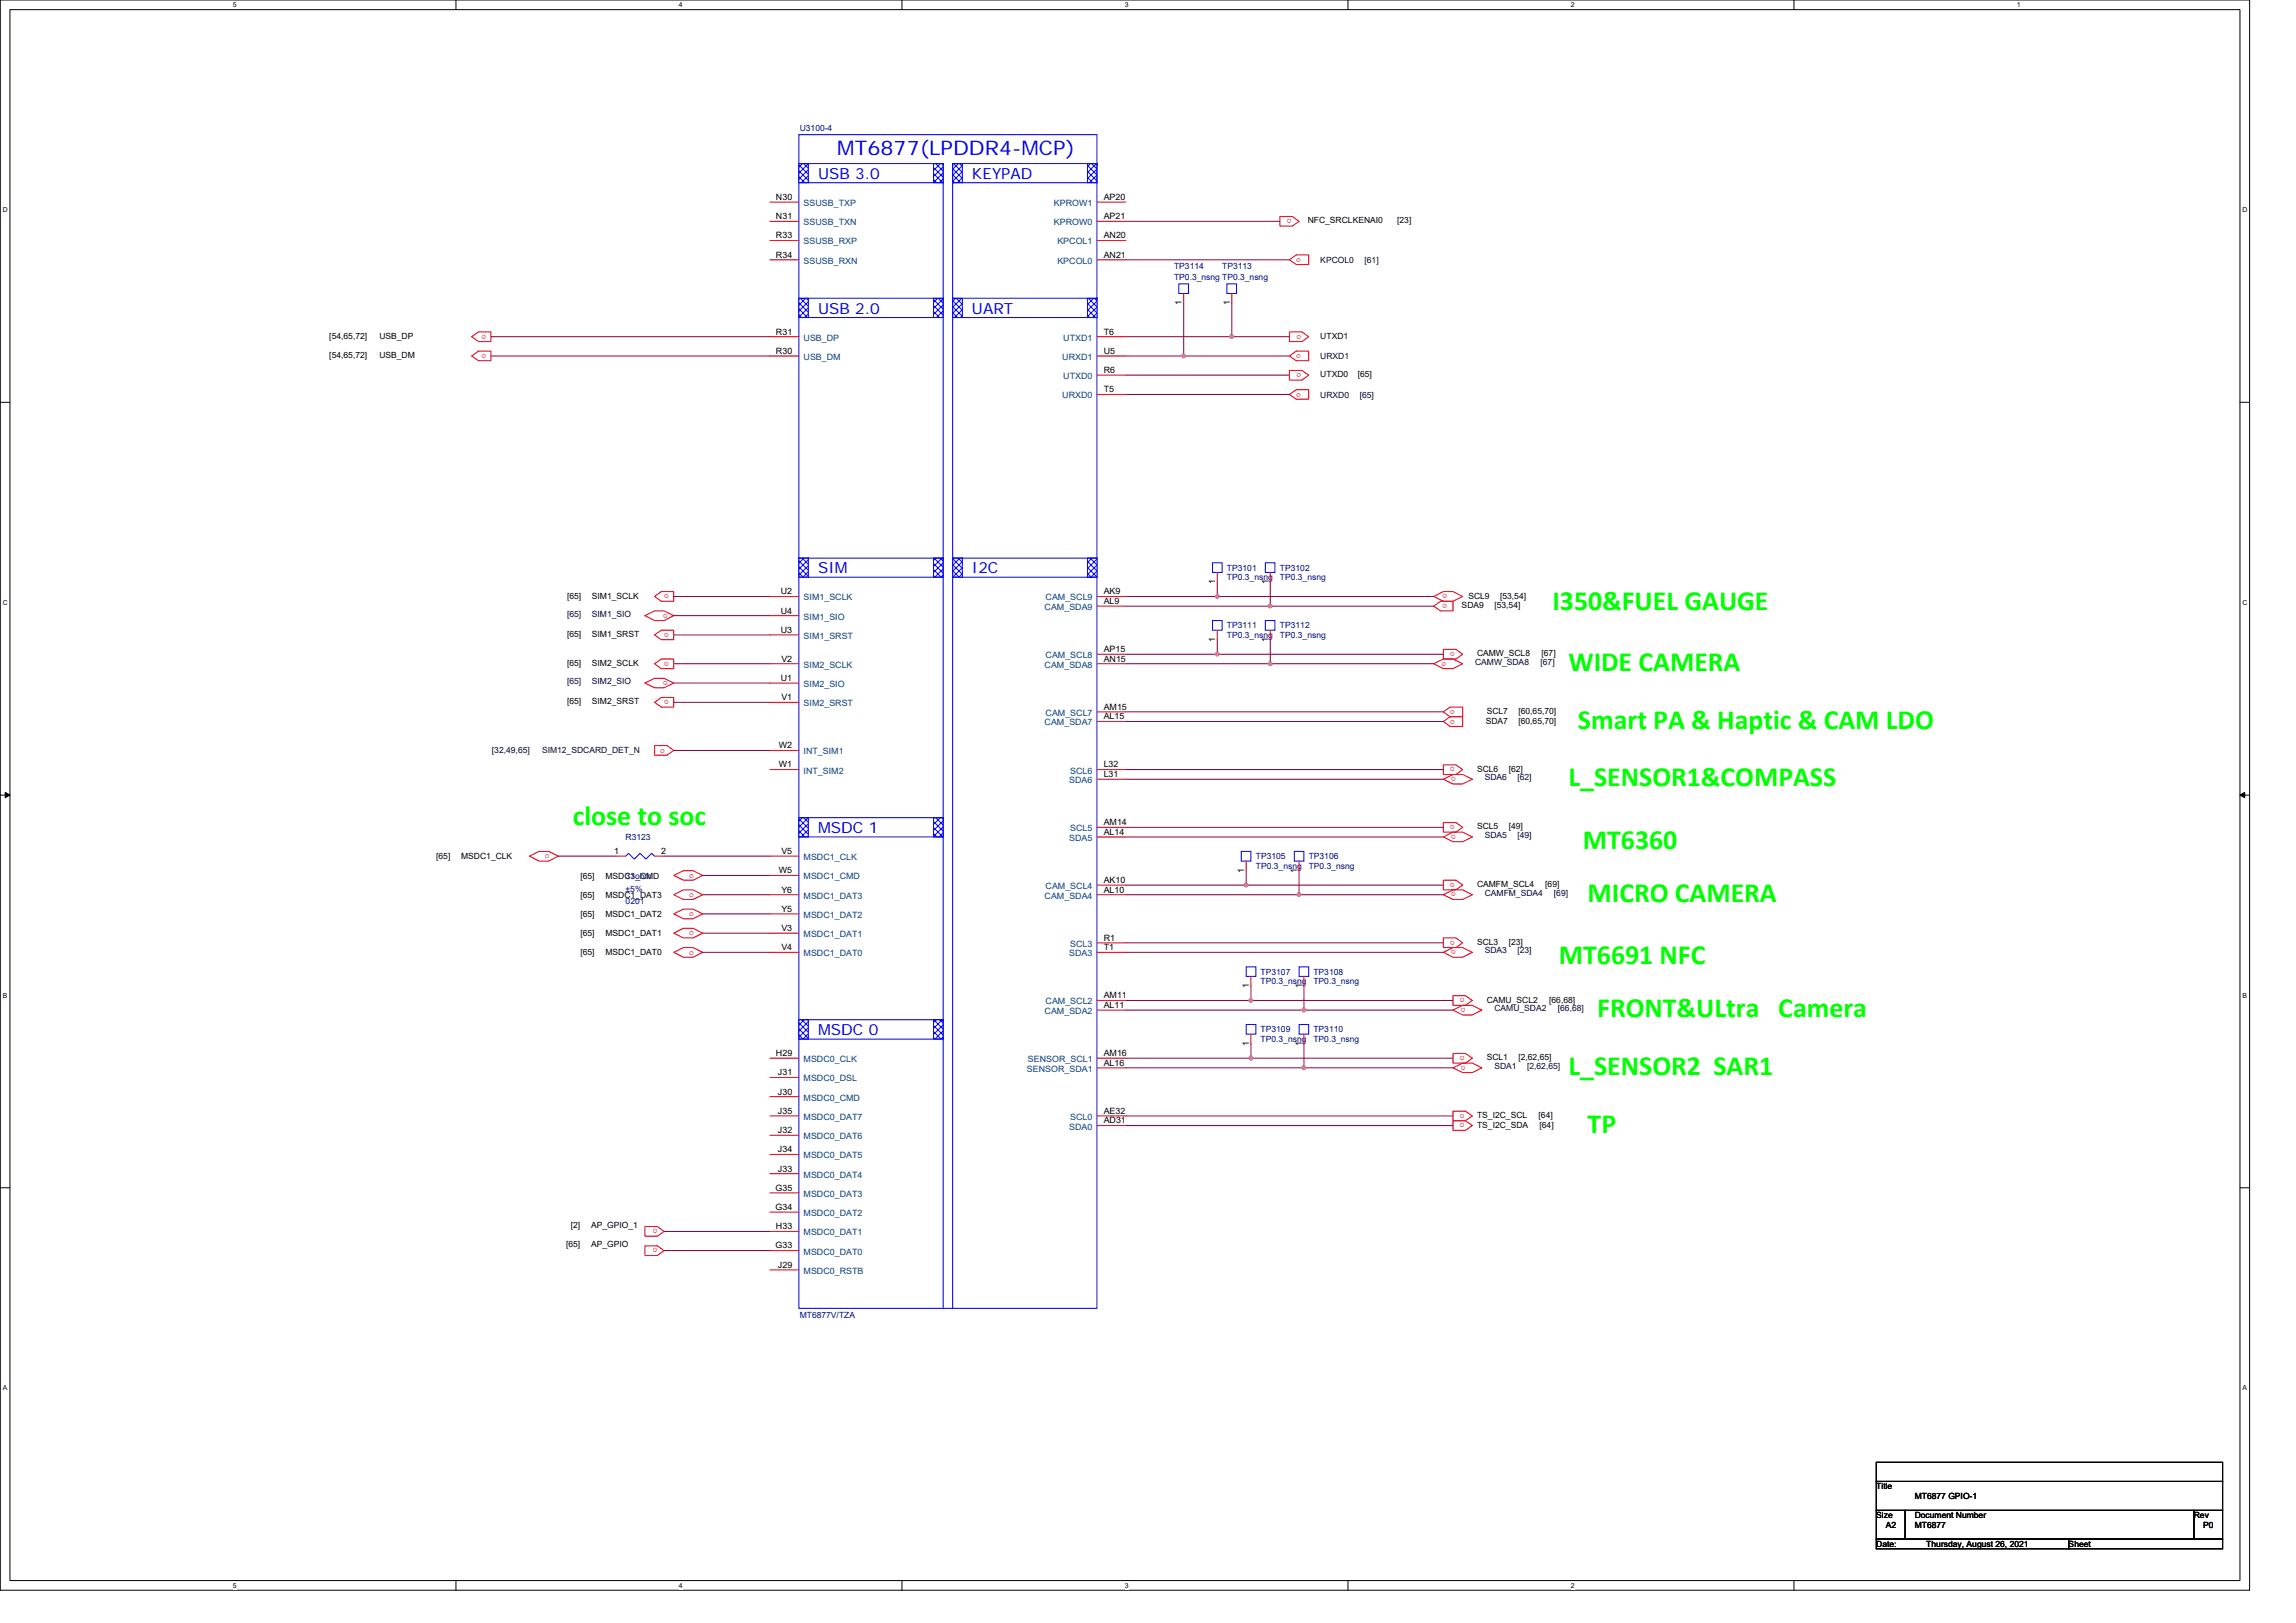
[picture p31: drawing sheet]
<svg xmlns="http://www.w3.org/2000/svg" width="297mm" height="210mm" viewBox="0 0 297 210" stroke-linecap="round" stroke-linejoin="round" font-family="sans-serif">
<defs><g id="words">
<g font-size="3.6" fill="#0f0">
<text x="200.9" y="79">I350&amp;FUEL GAUGE</text>
<text x="202.9" y="86.8">WIDE CAMERA</text>
<text x="204.1" y="94.3">Smart PA &amp; Haptic &amp; CAM LDO</text>
<text x="202.9" y="101.7">L_SENSOR1&amp;COMPASS</text>
<text x="74.1" y="106.7">close to soc</text>
<text x="204.8" y="109.9">MT6360</text>
<text x="205.4" y="116.7">MICRO CAMERA</text>
<text x="201.7" y="124.8">MT6691 NFC</text>
<text x="206.6" y="131.6">FRONT&amp;ULtra Camera</text>
<text x="202.9" y="139.1">L_SENSOR2 SAR1</text>
<text x="205.4" y="146.6">TP</text>
</g>
<text font-size="2.6" fill="#00f" x="108.3" y="20">MT6877(LPDDR4-MCP)</text>
<g font-size="2" fill="#00f">
<text x="105.8" y="23.2">USB 3.0</text>
<text x="125.7" y="23.2">KEYPAD</text>
<text x="105.8" y="40.6">USB 2.0</text>
<text x="125.7" y="40.6">UART</text>
<text x="105.8" y="74.2">SIM</text>
<text x="125.7" y="74.2">I2C</text>
<text x="105.8" y="107.8">MSDC 1</text>
<text x="105.8" y="133.9">MSDC 0</text>
</g>
<g font-size="1.1" fill="#000080">
<text x="103.5" y="17">U3100-4</text>
<text x="151.9" y="34.8">TP3114</text>
<text x="158.1" y="34.8">TP3113</text>
<text x="151.9" y="36.2">TP0.3_nsng TP0.3_nsng</text>
<text x="158.7" y="73.8">TP3101</text>
<text x="158.7" y="75.1">TP0.3_nsng</text>
<text x="165.6" y="73.8">TP3102</text>
<text x="165.6" y="75.1">TP0.3_nsng</text>
<text x="158.7" y="81.3">TP3111</text>
<text x="158.7" y="82.5">TP0.3_nsng</text>
<text x="165.6" y="81.3">TP3112</text>
<text x="165.6" y="82.5">TP0.3_nsng</text>
<text x="80.9" y="108.7">R3123</text>
<text x="80.9" y="113.8">33ohm</text>
<text x="162.5" y="111.2">TP3105</text>
<text x="162.5" y="112.4">TP0.3_nsng</text>
<text x="169.3" y="111.2">TP3106</text>
<text x="169.3" y="112.4">TP0.3_nsng</text>
<text x="80.9" y="115.4">±5%</text>
<text x="80.9" y="117">0201</text>
<text x="163.1" y="126.1">TP3107</text>
<text x="163.1" y="127.3">TP0.3_nsng</text>
<text x="169.9" y="126.1">TP3108</text>
<text x="169.9" y="127.3">TP0.3_nsng</text>
<text x="163.1" y="133.6">TP3109</text>
<text x="163.1" y="134.8">TP0.3_nsng</text>
<text x="169.9" y="133.6">TP3110</text>
<text x="169.9" y="134.8">TP0.3_nsng</text>
<text x="103.5" y="170.5">MT6877V/TZA</text>
</g>
<g font-size="1.1">
<text x="100.4" y="25.9">N30</text>
<text x="100.4" y="28.4">N31</text>
<text x="142.8" y="28.4">AP21</text>
<text x="142.8" y="25.9">AP20</text>
<text x="169.2" y="28.9">NFC_SRCLKENAI0</text>
<text x="180.8" y="28.9">[23]</text>
<text x="100.4" y="30.8">R33</text>
<text x="100.4" y="33.3">R34</text>
<text x="142.8" y="33.3">AN21</text>
<text x="142.8" y="30.8">AN20</text>
<text x="152.9" y="39.5" transform="rotate(-90 152.9 39.5)">1</text>
<text x="159.1" y="39.5" transform="rotate(-90 159.1 39.5)">1</text>
<text x="42.6" y="43.8">[54,65,72]</text>
<text x="42.6" y="46.3">[54,65,72]</text>
<text x="49.1" y="43.8">USB_DP</text>
<text x="49.1" y="46.3">USB_DM</text>
<text x="100.4" y="43.3">R31</text>
<text x="100.4" y="45.8">R30</text>
<text x="142.8" y="43.3">T6</text>
<text x="142.8" y="45.8">U5</text>
<text x="170.8" y="43.8">UTXD1</text>
<text x="142.8" y="48.3">R6</text>
<text x="142.8" y="50.8">T5</text>
<text x="170.8" y="48.8">UTXD0</text>
<text x="175.7" y="48.8">[65]</text>
<text x="73.4" y="77.4">[65]</text>
<text x="76.6" y="77.4">SIM1_SCLK</text>
<text x="101" y="76.9">U2</text>
<text x="142.8" y="76.9">AK9</text>
<text x="157.2" y="75.6" transform="rotate(-90 157.2 75.6)">1</text>
<text x="164.1" y="75.6" transform="rotate(-90 164.1 75.6)">1</text>
<text x="190" y="77.4">SCL9</text>
<text x="194.1" y="77.4">[53,54]</text>
<text x="73.4" y="82.4">[65]</text>
<text x="76.6" y="82.4">SIM1_SRST</text>
<text x="101" y="79.4">U4</text>
<text x="101" y="81.9">U3</text>
<text x="142.8" y="78.1">AL9</text>
<text x="157.2" y="83" transform="rotate(-90 157.2 83)">1</text>
<text x="164.1" y="83" transform="rotate(-90 164.1 83)">1</text>
<text x="189.1" y="78.7">SDA9</text>
<text x="193.3" y="78.7">[53,54]</text>
<text x="73.4" y="86.1">[65]</text>
<text x="76.6" y="86.1">SIM2_SCLK</text>
<text x="101" y="88.1">U1</text>
<text x="101.1" y="85.6">V2</text>
<text x="142.8" y="84.4">AP15</text>
<text x="142.8" y="85.6">AN15</text>
<text x="191.1" y="84.9">CAMW_SCL8</text>
<text x="199.4" y="84.9">[67]</text>
<text x="73.4" y="91.1">[65]</text>
<text x="76.6" y="91.1">SIM2_SRST</text>
<text x="101.1" y="90.6">V1</text>
<text x="142.8" y="91.8">AM15</text>
<text x="142.8" y="93.1">AL15</text>
<text x="192.2" y="93.6">SDA7</text>
<text x="192.3" y="92.4">SCL7</text>
<text x="196.4" y="92.4">[60,65,70]</text>
<text x="196.4" y="93.6">[60,65,70]</text>
<text x="100.8" y="96.8">W2</text>
<text x="100.8" y="99.3">W1</text>
<text x="142.8" y="100.5">L31</text>
<text x="142.8" y="99.3">L32</text>
<text x="191.1" y="99.8">SCL6</text>
<text x="195.2" y="99.8">[62]</text>
<text x="142.8" y="106.8">AM14</text>
<text x="191.1" y="107.3">SCL5</text>
<text x="195.2" y="107.3">[49]</text>
<text x="56.4" y="111.2">[65]</text>
<text x="59.7" y="111.2">MSDC1_CLK</text>
<text x="75.1" y="113.7">[65]</text>
<text x="78.3" y="113.7">MSDC1_CMD</text>
<text x="79.4" y="110.5">1</text>
<text x="85.6" y="110.5">2</text>
<text x="100.8" y="113">W5</text>
<text x="101.1" y="110.5">V5</text>
<text x="142.8" y="108">AL14</text>
<text x="160.9" y="112.9" transform="rotate(-90 160.9 112.9)">1</text>
<text x="167.8" y="112.9" transform="rotate(-90 167.8 112.9)">1</text>
<text x="75.1" y="118.6">[65]</text>
<text x="75.1" y="116.1">[65]</text>
<text x="78.3" y="118.6">MSDC1_DAT2</text>
<text x="78.3" y="116.1">MSDC1_DAT3</text>
<text x="101.1" y="115.5">Y6</text>
<text x="101.1" y="118">Y5</text>
<text x="142.8" y="114.2">AK10</text>
<text x="142.8" y="115.5">AL10</text>
<text x="191.1" y="114.8">CAMFM_SCL4</text>
<text x="199.9" y="114.8">[69]</text>
<text x="75.1" y="123.6">[65]</text>
<text x="75.1" y="121.1">[65]</text>
<text x="78.3" y="123.6">MSDC1_DAT0</text>
<text x="78.3" y="121.1">MSDC1_DAT1</text>
<text x="101.1" y="120.5">V3</text>
<text x="101.1" y="122.9">V4</text>
<text x="142.8" y="122.9">T1</text>
<text x="142.8" y="121.7">R1</text>
<text x="191.1" y="122.2">SCL3</text>
<text x="195.2" y="122.2">[23]</text>
<text x="142.8" y="129.2">AM11</text>
<text x="142.8" y="130.4">AL11</text>
<text x="161.6" y="127.8" transform="rotate(-90 161.6 127.8)">1</text>
<text x="168.4" y="127.8" transform="rotate(-90 168.4 127.8)">1</text>
<text x="192.3" y="129.7">CAMU_SCL2</text>
<text x="200.4" y="129.7">[66,68]</text>
<text x="100.4" y="136.6">H29</text>
<text x="142.8" y="137.9">AL16</text>
<text x="142.8" y="136.6">AM16</text>
<text x="161.6" y="135.3" transform="rotate(-90 161.6 135.3)">1</text>
<text x="168.4" y="135.3" transform="rotate(-90 168.4 135.3)">1</text>
<text x="192.3" y="137.2">SCL1</text>
<text x="196.4" y="137.2">[2,62,65]</text>
<text x="100.6" y="141.6">J30</text>
<text x="100.6" y="139.1">J31</text>
<text x="100.6" y="144.1">J35</text>
<text x="100.6" y="146.6">J32</text>
<text x="100.6" y="149.1">J34</text>
<text x="142.8" y="145.4">AD31</text>
<text x="142.8" y="144.1">AE32</text>
<text x="191.1" y="144.7">TS_I2C_SCL</text>
<text x="191.1" y="145.9">TS_I2C_SDA</text>
<text x="199" y="144.7">[64]</text>
<text x="199.2" y="145.9">[64]</text>
<text x="100.3" y="154.1">G35</text>
<text x="100.6" y="151.6">J33</text>
<text x="73.2" y="161.3">[65]</text>
<text x="73.8" y="158.8">[2]</text>
<text x="76.5" y="158.8">AP_GPIO_1</text>
<text x="76.5" y="161.3">AP_GPIO</text>
<text x="100.3" y="156.5">G34</text>
<text x="100.3" y="161.5">G33</text>
<text x="100.4" y="159">H33</text>
<text x="100.6" y="164">J29</text>
<text x="242.7" y="192.7">Title</text>
<text x="242.7" y="196.4">Size</text>
<text x="244" y="197.7">A2</text>
<text x="247.7" y="196.4">Document Number</text>
<text x="247.7" y="197.7">MT6877</text>
<text x="247.7" y="193.9">MT6877 GPIO-1</text>
<text x="283.8" y="196.4">Rev</text>
<text x="285" y="197.7">P0</text>
<text x="242.7" y="200.2">Date:</text>
<text x="249.2" y="200.2">Thursday, August 26, 2021</text>
<text x="267.6" y="200.2">Sheet</text>
</g>
<g font-size="1.1" fill="#004080">
<text x="104" y="26.6">SSUSB_TXP</text>
<text x="104" y="29.1">SSUSB_TXN</text>
<text x="136.4" y="29.1">KPROW0</text>
<text x="136.4" y="26.6">KPROW1</text>
<text x="104" y="31.6">SSUSB_RXP</text>
<text x="104" y="34.1">SSUSB_RXN</text>
<text x="136.8" y="34.1">KPCOL0</text>
<text x="136.8" y="31.6">KPCOL1</text>
<text x="104" y="44.1">USB_DP</text>
<text x="104" y="46.6">USB_DM</text>
<text x="137.4" y="46.6">URXD1</text>
<text x="137.6" y="44.1">UTXD1</text>
<text x="137.4" y="51.5">URXD0</text>
<text x="137.6" y="49">UTXD0</text>
<text x="104" y="77.7">SIM1_SCLK</text>
<text x="135.3" y="77.7">CAM_SCL9</text>
<text x="104" y="80.2">SIM1_SIO</text>
<text x="104" y="82.7">SIM1_SRST</text>
<text x="135.1" y="78.9">CAM_SDA9</text>
<text x="104" y="86.4">SIM2_SCLK</text>
<text x="104" y="88.9">SIM2_SIO</text>
<text x="135.1" y="86.4">CAM_SDA8</text>
<text x="135.3" y="85.2">CAM_SCL8</text>
<text x="104" y="91.4">SIM2_SRST</text>
<text x="135.1" y="93.9">CAM_SDA7</text>
<text x="135.3" y="92.6">CAM_SCL7</text>
<text x="104" y="97.6">INT_SIM1</text>
<text x="104" y="100.1">INT_SIM2</text>
<text x="138.3" y="101.3">SDA6</text>
<text x="138.4" y="100.1">SCL6</text>
<text x="138.4" y="107.5">SCL5</text>
<text x="104" y="113.8">MSDC1_CMD</text>
<text x="104" y="111.3">MSDC1_CLK</text>
<text x="138.3" y="108.8">SDA5</text>
<text x="104" y="116.3">MSDC1_DAT3</text>
<text x="104" y="118.7">MSDC1_DAT2</text>
<text x="135.1" y="116.3">CAM_SDA4</text>
<text x="135.3" y="115">CAM_SCL4</text>
<text x="104" y="121.2">MSDC1_DAT1</text>
<text x="104" y="123.7">MSDC1_DAT0</text>
<text x="138.3" y="123.7">SDA3</text>
<text x="138.4" y="122.5">SCL3</text>
<text x="135.1" y="131.2">CAM_SDA2</text>
<text x="135.3" y="129.9">CAM_SCL2</text>
<text x="104" y="137.4">MSDC0_CLK</text>
<text x="133" y="137.4">SENSOR_SCL1</text>
<text x="104" y="142.4">MSDC0_CMD</text>
<text x="104" y="139.9">MSDC0_DSL</text>
<text x="132.9" y="138.7">SENSOR_SDA1</text>
<text x="104" y="144.9">MSDC0_DAT7</text>
<text x="104" y="147.4">MSDC0_DAT6</text>
<text x="104" y="149.9">MSDC0_DAT5</text>
<text x="138.3" y="146.1">SDA0</text>
<text x="138.4" y="144.9">SCL0</text>
<text x="104" y="152.4">MSDC0_DAT4</text>
<text x="104" y="154.8">MSDC0_DAT3</text>
<text x="104" y="157.3">MSDC0_DAT2</text>
<text x="104" y="159.8">MSDC0_DAT1</text>
<text x="104" y="164.8">MSDC0_RSTB</text>
<text x="104" y="162.3">MSDC0_DAT0</text>
</g>
<g font-size="1.1" fill="#f00">
<text x="167.1" y="28.3" transform="rotate(180 167.1 28.3)">o</text>
<text x="167.7" y="33.9">o</text>
<text x="62.9" y="43.3" transform="rotate(180 62.9 43.3)">o</text>
<text x="62.9" y="45.8" transform="rotate(180 62.9 45.8)">o</text>
<text x="167.7" y="46.3">o</text>
<text x="168.3" y="43.3" transform="rotate(180 168.3 43.3)">o</text>
<text x="167.7" y="51.3">o</text>
<text x="168.3" y="48.3" transform="rotate(180 168.3 48.3)">o</text>
<text x="86.5" y="76.9" transform="rotate(180 86.5 76.9)">o</text>
<text x="187.2" y="76.9" transform="rotate(180 187.2 76.9)">o</text>
<text x="86.4" y="79.4" transform="rotate(180 86.4 79.4)">o</text>
<text x="86.5" y="81.9" transform="rotate(180 86.5 81.9)">o</text>
<text x="187.2" y="78.1" transform="rotate(180 187.2 78.1)">o</text>
<text x="86.4" y="88.1" transform="rotate(180 86.4 88.1)">o</text>
<text x="86.5" y="85.6" transform="rotate(180 86.5 85.6)">o</text>
<text x="187.1" y="85.6" transform="rotate(180 187.1 85.6)">o</text>
<text x="188.2" y="84.3" transform="rotate(180 188.2 84.3)">o</text>
<text x="86.5" y="90.6" transform="rotate(180 86.5 90.6)">o</text>
<text x="187.6" y="92.4">o</text>
<text x="187.6" y="93.6">o</text>
<text x="85.4" y="97.4">o</text>
<text x="188.2" y="99.3" transform="rotate(180 188.2 99.3)">o</text>
<text x="188.4" y="100.5" transform="rotate(180 188.4 100.5)">o</text>
<text x="188.2" y="106.7" transform="rotate(180 188.2 106.7)">o</text>
<text x="188.4" y="108" transform="rotate(180 188.4 108)">o</text>
<text x="70.5" y="111.1">o</text>
<text x="89.2" y="113.6">o</text>
<text x="89.2" y="118.5">o</text>
<text x="89.2" y="116">o</text>
<text x="188.2" y="114.2" transform="rotate(180 188.2 114.2)">o</text>
<text x="188.4" y="115.5" transform="rotate(180 188.4 115.5)">o</text>
<text x="89.2" y="123.5">o</text>
<text x="89.2" y="121">o</text>
<text x="188.2" y="121.7" transform="rotate(180 188.2 121.7)">o</text>
<text x="188.4" y="122.9" transform="rotate(180 188.4 122.9)">o</text>
<text x="189.5" y="129.2" transform="rotate(180 189.5 129.2)">o</text>
<text x="189.6" y="130.4" transform="rotate(180 189.6 130.4)">o</text>
<text x="189.5" y="136.6" transform="rotate(180 189.5 136.6)">o</text>
<text x="189.6" y="137.9" transform="rotate(180 189.6 137.9)">o</text>
<text x="189.5" y="144.1" transform="rotate(180 189.5 144.1)">o</text>
<text x="189.5" y="145.3" transform="rotate(180 189.5 145.3)">o</text>
<text x="85" y="159" transform="rotate(180 85 159)">o</text>
<text x="85" y="161.5" transform="rotate(180 85 161.5)">o</text>
</g>
<g font-size="1.1" fill="#000040">
<text x="170.8" y="34">KPCOL0</text>
<text x="176.5" y="34">[61]</text>
<text x="170.8" y="46.4">URXD1</text>
<text x="170.8" y="51.4">URXD0</text>
<text x="175.9" y="51.4">[65]</text>
<text x="73.4" y="79.8">[65]</text>
<text x="76.6" y="79.8">SIM1_SIO</text>
<text x="73.4" y="88.5">[65]</text>
<text x="76.6" y="88.5">SIM2_SIO</text>
<text x="190.8" y="86">CAMW_SDA8</text>
<text x="199.3" y="86">[67]</text>
<text x="63.6" y="97.5">[32,49,65]</text>
<text x="70.1" y="97.5">SIM12_SDCARD_DET_N</text>
<text x="192.1" y="101">SDA6</text>
<text x="196.3" y="101">[62]</text>
<text x="192.1" y="108.4">SDA5</text>
<text x="196.3" y="108.4">[49]</text>
<text x="192.1" y="115.9">CAMFM_SDA4</text>
<text x="201" y="115.9">[69]</text>
<text x="192.1" y="123.4">SDA3</text>
<text x="196.3" y="123.4">[23]</text>
<text x="193.3" y="130.8">CAMU_SDA2</text>
<text x="201.5" y="130.8">[66,68]</text>
<text x="193.3" y="138.3">SDA1</text>
<text x="197.6" y="138.3">[2,62,65]</text>
</g>
<g font-size=".9">
<text x="30.1" y="1">5</text>
<text x="87.8" y="1">4</text>
<text x="145.5" y="1">3</text>
<text x="203.2" y="1">2</text>
<text x="260.9" y="1">1</text>
<text x=".4" y="27.5">D</text>
<text x="290.1" y="27.5">D</text>
<text x=".4" y="78.3">C</text>
<text x="290.1" y="78.3">C</text>
<text x=".4" y="129.1">B</text>
<text x="290.1" y="129.1">B</text>
<text x=".4" y="179.9">A</text>
<text x="290.1" y="179.9">A</text>
<text x="30.1" y="205.4">5</text>
<text x="87.8" y="205.4">4</text>
<text x="145.5" y="205.4">3</text>
<text x="203.2" y="205.4">2</text>
</g>
</g></defs>
<path d="M0 0h291v205.7h-291zM1.3 1.2h288.5v203.3h-288.5z" fill="none" stroke="#000" stroke-width=".13"/>
<g fill="#fff">
<path d="M30.1 .1h.5v1h-.5z"/>
<path d="M30.1 204.6h.5v1h-.5z"/>
</g>
<path d="M59 0v1.2M59 204.5v1.2" fill="none" stroke="#000" stroke-width=".13"/>
<g fill="#fff">
<path d="M87.8 .1h.5v1h-.5z"/>
<path d="M87.8 204.6h.5v1h-.5z"/>
</g>
<path d="M116.7 0v1.2M116.7 204.5v1.2" fill="none" stroke="#000" stroke-width=".13"/>
<g fill="#fff">
<path d="M145.5 .1h.5v1h-.5z"/>
<path d="M145.5 204.6h.5v1h-.5z"/>
</g>
<path d="M174.4 0v1.2M174.4 204.5v1.2" fill="none" stroke="#000" stroke-width=".13"/>
<g fill="#fff">
<path d="M203.2 .1h.5v1h-.5z"/>
<path d="M203.2 204.6h.5v1h-.5z"/>
</g>
<path d="M232.1 0v1.2M232.1 204.5v1.2" fill="none" stroke="#000" stroke-width=".13"/>
<g fill="#fff">
<path d="M260.9 .1h.5v1h-.5z"/>
<path d="M.4 26.6h.6v1h-.6z"/>
<path d="M290.1 26.6h.6v1h-.6z"/>
<path d="M.4 77.4h.6v1h-.6z"/>
<path d="M290.1 77.4h.6v1h-.6z"/>
</g>
<path d="M0 52h1.3M289.8 52h1.2" fill="none" stroke="#000" stroke-width=".13"/>
<g fill="#fff">
<path d="M.4 128.3h.5v1h-.5z"/>
<path d="M290.1 128.3h.6v1h-.6z"/>
</g>
<path d="M0 102.9h1.3M289.8 102.9h1.2" fill="none" stroke="#000" stroke-width=".13"/>
<path d="M.7 102.5l.6 .4-.6 .3zM289.8 102.9l.6-.4v.7z" fill="#000" stroke="#000" stroke-width=".13"/>
<g fill="#fff">
<path d="M.4 179.1h.5v1h-.5z"/>
<path d="M290.1 179.1h.6v1h-.6z"/>
</g>
<path d="M0 153.7h1.3M289.8 153.7h1.2M242.7 199.1h24.9v1.3h-24.9zM242.7 189.2h44.8v2.5h-44.8zM242.7 191.7h44.8v3.7h-44.8zM242.7 195.4h3.8v3.7h-3.8zM246.5 195.4h37.3v3.7h-37.3zM267.6 199.1h19.9v1.3h-19.9zM283.8 195.4h3.7v3.7h-3.7z" fill="none" stroke="#000" stroke-width=".13"/>
<g fill="none" stroke="#f00" stroke-width=".13">
<path d="M165.6 28h1.6l.9 .6-.9 .7h-1.6zM166.8 33.6l.9-.6h1.6v1.2h-1.6zM61 43.6l.9-.7h1.6v1.3h-1.6zM61 46.1l.9-.7h1.6v1.3h-1.6zM166.8 47.9h1.6l.9 .6-.9 .7h-1.6zM166.8 42.9h1.6l.9 .7-.9 .6h-1.6zM166.8 51l.9-.6h1.6v1.2h-1.6zM166.8 46.1l.9-.7h1.6v1.3h-1.6zM83.4 79.7l1.3-.7h1.2l1.3 .7-1.3 .6h-1.2zM84.7 77.2l.9-.7h1.6v1.3h-1.6zM157.5 74.1v1.2M185.5 77.2l1.2-.7h1.3l1.2 .7-1.2 .6h-1.3z"/>
<path d="M185.5 78.4l.9-.6h1.6v1.2h-1.6zM83.4 88.4l1.3-.6h1.2l1.3 .6-1.3 .6h-1.2zM84.7 96.5h1.6l.9 .6-.9 .6h-1.6zM84.7 82.1l.9-.6h1.6v1.3h-1.6zM84.7 85.9l.9-.6h1.6v1.2h-1.6zM84.7 90.9l.9-.7h1.6v1.3h-1.6zM185.5 85.9l1.2-.6h1.3l1.2 .6-1.2 .6h-1.3zM186.7 92.1l.9-.6h1.6v1.2h-1.6zM186.7 93.3l.9-.6h1.6v1.3h-1.6zM186.7 99h1.7l.8 .6-.8 .6h-1.7zM186.7 84h1.7l.8 .6-.8 .7h-1.7zM68.5 110.8l1.2-.6h1.3l1.2 .6-1.2 .6h-1.3z"/>
<path d="M87.2 118.2l1.2-.6h1.3l1.2 .6-1.2 .7h-1.3zM87.2 115.8l1.2-.7h1.3l1.2 .7-1.2 .6h-1.3zM87.2 113.3l1.2-.7h1.3l1.2 .7-1.2 .6h-1.3zM186.7 100.8l1.3-.6h1.2l1.3 .6-1.3 .6h-1.2zM186.7 108.3l1.3-.6h1.2l1.3 .6-1.3 .6h-1.2zM186.7 115.8l1.3-.7h1.2l1.3 .7-1.3 .6h-1.2zM186.7 106.4h1.7l.8 .6-.8 .7h-1.7zM186.7 113.9h1.7l.8 .6-.8 .6h-1.7zM87.2 123.2l1.2-.6h1.3l1.2 .6-1.2 .6h-1.3zM87.2 120.7l1.2-.6h1.3l1.2 .6-1.2 .6h-1.3zM161.8 133.8v1.2M168.7 133.8v1.2"/>
<path d="M186.7 123.2l1.3-.6h1.2l1.3 .6-1.3 .6h-1.2zM186.7 121.3h1.7l.8 .7-.8 .6h-1.7zM188 136.3h1.6l.9 .6-.9 .6h-1.6zM188 128.8h1.6l.9 .6-.9 .7h-1.6zM188 138.2l1.2-.7h1.3l1.2 .7-1.2 .6h-1.3zM188 130.7l1.2-.6h1.3l1.2 .6-1.2 .6h-1.3zM83.4 158.7h1.6l.9 .6-.9 .6h-1.6zM188 143.8h1.6l.9 .6-.9 .6h-1.6zM188 145h1.6l.9 .6-.9 .6h-1.6zM83.4 161.2h1.6l.9 .6-.9 .6h-1.6z"/>
</g>
<path d="M156.9 72.8h1.2v1.3h-1.2zM161.2 132.5h1.3v1.3h-1.3zM168.1 132.5h1.2v1.3h-1.2z" fill="none" stroke="#00f" stroke-width=".13"/>
<path d="M140.7 21.2h1.2v2.4h-1.2z" fill="#fff"/>
<path d="M140.7 21.2v2.4h1.2v-2.4z" fill-rule="evenodd" fill="#00f" stroke="#00f" stroke-width=".13"/>
<path d="M103.4 17.4h38.5v151.9h-38.5z" fill="none" stroke="#00f" stroke-width=".13"/>
<path d="M123.3 21.2h1.2v2.4h-1.2z" fill="#fff"/>
<path d="M123.3 21.2v2.4h1.2v-2.4z" fill-rule="evenodd" fill="#00f" stroke="#00f" stroke-width=".13"/>
<path d="M103.4 21.2h1.2v2.4h-1.2z" fill="#fff"/>
<path d="M103.4 21.2v2.4h1.2v-2.4z" fill-rule="evenodd" fill="#00f" stroke="#00f" stroke-width=".13"/>
<path d="M120.8 21.2h1.2v2.4h-1.2z" fill="#fff"/>
<path d="M120.8 21.2v2.4h1.2v-2.4z" fill-rule="evenodd" fill="#00f" stroke="#00f" stroke-width=".13"/>
<path d="M103.4 38.6h1.2v2.5h-1.2z" fill="#fff"/>
<path d="M103.4 38.6v2.5h1.2v-2.5z" fill-rule="evenodd" fill="#00f" stroke="#00f" stroke-width=".13"/>
<path d="M120.8 38.6h1.2v2.5h-1.2z" fill="#fff"/>
<path d="M120.8 38.6v2.5h1.2v-2.5z" fill-rule="evenodd" fill="#00f" stroke="#00f" stroke-width=".13"/>
<path d="M120.8 72.2h1.2v2.5h-1.2z" fill="#fff"/>
<path d="M120.8 72.2v2.5h1.2v-2.5z" fill-rule="evenodd" fill="#00f" stroke="#00f" stroke-width=".13"/>
<path d="M103.4 72.2h1.2v2.5h-1.2z" fill="#fff"/>
<path d="M103.4 72.2v2.5h1.2v-2.5z" fill-rule="evenodd" fill="#00f" stroke="#00f" stroke-width=".13"/>
<path d="M103.4 131.9h1.2v2.5h-1.2z" fill="#fff"/>
<path d="M103.4 131.9v2.5h1.2v-2.5z" fill-rule="evenodd" fill="#00f" stroke="#00f" stroke-width=".13"/>
<path d="M120.8 131.9h1.2v2.5h-1.2z" fill="#fff"/>
<path d="M120.8 131.9v2.5h1.2v-2.5z" fill-rule="evenodd" fill="#00f" stroke="#00f" stroke-width=".13"/>
<path d="M140.7 38.6h1.2v2.5h-1.2z" fill="#fff"/>
<path d="M140.7 38.6v2.5h1.2v-2.5z" fill-rule="evenodd" fill="#00f" stroke="#00f" stroke-width=".13"/>
<path d="M123.3 38.6h1.2v2.5h-1.2z" fill="#fff"/>
<path d="M123.3 38.6v2.5h1.2v-2.5z" fill-rule="evenodd" fill="#00f" stroke="#00f" stroke-width=".13"/>
<path d="M123.3 72.2h1.2v2.5h-1.2z" fill="#fff"/>
<path d="M123.3 72.2v2.5h1.2v-2.5z" fill-rule="evenodd" fill="#00f" stroke="#00f" stroke-width=".13"/>
<path d="M140.7 72.2h1.2v2.5h-1.2z" fill="#fff"/>
<path d="M140.7 72.2h1.2v2.5h-1.2z" fill="#00f"/>
<path d="M140.7 72.2h1.2v2.5h-1.2z" fill="none" stroke="#00f" stroke-width=".13"/>
<path d="M103.4 105.8h1.2v2.5h-1.2z" fill="#fff"/>
<path d="M103.4 105.8v2.5h1.2v-2.5z" fill-rule="evenodd" fill="#00f" stroke="#00f" stroke-width=".13"/>
<path d="M120.8 105.8h1.2v2.5h-1.2z" fill="#fff"/>
<path d="M120.8 105.8v2.5h1.2v-2.5z" fill-rule="evenodd" fill="#00f" stroke="#00f" stroke-width=".13"/>
<g fill="none" stroke="#00f" stroke-width=".13">
<path d="M103.4 21.2h18.6v148.1M103.4 23.6h18.6M103.4 38.6h18.6M123.3 23.6h18.6M123.3 38.6h18.6M141.9 21.2h-18.6v148.1M152.5 36.7h1.3v1.3h-1.3zM158.7 36.7h1.3v1.3h-1.3zM103.4 41.1h18.6M123.3 41.1h18.6M103.4 74.7h18.6M103.4 72.2h18.6"/>
<path d="M123.3 72.2h18.6M123.3 74.7h18.6M163.7 72.8h1.2v1.3h-1.2zM156.9 80.3h1.2v1.2h-1.2zM163.7 80.3h1.2v1.2h-1.2zM80.9 110.8l.4-.4 .8 .7 .7-.7 .8 .7 .7-.7 .4 .4M103.4 108.3h18.6M103.4 105.8h18.6M160.6 110.2h1.2v1.2h-1.2zM167.4 110.2h1.3v1.2h-1.3zM103.4 134.4h18.6M103.4 131.9h18.6"/>
<path d="M161.2 125.1h1.3v1.2h-1.3zM168.1 125.1h1.2v1.2h-1.2z"/>
</g>
<g fill="none" stroke="#f00" stroke-width=".13">
<path d="M99.6 26.1h3.8M99.6 28.6h3.8M99.6 31.1h3.8M99.6 33.6h3.8M141.9 28.6h3.8M141.9 26.1h3.8M141.9 33.6h3.8M141.9 31.1h3.8M153.1 38v1.2M159.4 38v1.2M99.6 43.6h3.8M99.6 46.1h3.8"/>
<path d="M141.9 48.5h3.8M141.9 51h3.8M141.9 43.6h3.8M141.9 46.1h3.8M99.6 77.2h3.8M99.6 79.7h3.8M141.9 77.2h3.8M141.9 78.4h3.8M164.3 74.1v1.2M99.6 82.1h3.8M99.6 85.9h3.8M99.6 88.4h3.8"/>
<path d="M99.6 90.9h3.8M99.6 97.1h3.8M99.6 99.6h3.8M141.9 99.6h3.8M141.9 84.6h3.8M141.9 85.9h3.8M141.9 92.1h3.8M141.9 93.3h3.8M157.5 81.5v1.3M164.3 81.5v1.3M79.7 110.8h1.2M84.7 110.8h1.2"/>
<path d="M99.6 113.3h3.8M99.6 115.8h3.8M99.6 118.2h3.8M99.6 110.8h3.8M141.9 114.5h3.8M141.9 115.8h3.8M141.9 107h3.8M141.9 108.3h3.8M141.9 100.8h3.8M161.2 111.4v1.2M168.1 111.4v1.2M99.6 120.7h3.8"/>
<path d="M99.6 123.2h3.8M99.6 136.9h3.8M99.6 139.4h3.8M141.9 136.9h3.8M141.9 138.2h3.8M141.9 129.4h3.8M141.9 130.7h3.8M141.9 122h3.8M141.9 123.2h3.8M161.8 126.3v1.3M168.7 126.3v1.3M99.6 141.9h3.8"/>
<path d="M99.6 144.4h3.8M99.6 146.9h3.8M99.6 149.4h3.8M99.6 151.8h3.8M99.6 154.3h3.8M99.6 156.8h3.8M99.6 159.3h3.8M141.9 144.4h3.8M141.9 145.6h3.8M99.6 164.3h3.8M99.6 161.8h3.8"/>
</g>
<g fill="none" stroke="#800040" stroke-width=".13">
<path d="M145.7 28.6h19.9M145.7 33.6h21.1M153.1 39.2v6.9h13.7M159.4 39.2v4.4h7.4M63.5 43.6h36.1M63.5 46.1h36.1M145.7 43.6h13.7M145.7 46.1h7.4M145.7 48.5h21.1M145.7 51h21.1M87.2 77.2h12.4M87.2 79.7h12.4"/>
<path d="M145.7 77.2h11.8M145.7 78.4h18.6M157.5 75.3v1.9M157.5 77.2h28M164.3 75.3v3.1M164.3 78.4h21.2M87.2 97.1h12.4M87.2 82.1h12.4M87.2 85.9h12.4M87.2 88.4h12.4M87.2 90.9h12.4M145.7 84.6h11.8"/>
<path d="M145.7 85.9h18.6M145.7 92.1h41M145.7 93.3h41M145.7 99.6h41M157.5 82.8v1.8M157.5 84.6h29.2M164.3 82.8v3.1M164.3 85.9h21.2M72.2 110.8h7.5M85.9 110.8h13.7M90.9 118.2h8.7M90.9 115.8h8.7"/>
<path d="M90.9 113.3h8.7M145.7 100.8h41M145.7 107h41M145.7 108.3h41M145.7 114.5h15.5M145.7 115.8h22.4M161.2 112.6v1.9M161.2 114.5h25.5M168.1 112.6v3.2M168.1 115.8h18.6M90.9 123.2h8.7M90.9 120.7h8.7"/>
<path d="M145.7 122h41M145.7 123.2h41M145.7 129.4h16.1M145.7 130.7h23M145.7 136.9h16.1M145.7 138.2h23M161.8 127.6v1.8M161.8 129.4h26.2M161.8 135v1.9M161.8 136.9h26.2M168.7 127.6v3.1M168.7 130.7h19.3"/>
<path d="M168.7 135v3.2M168.7 138.2h19.3M85.9 159.3h13.7M145.7 144.4h42.3M145.7 145.6h42.3M85.9 161.8h13.7"/>
</g>
<g fill="#f0f" stroke="#f0f" stroke-width=".13">
<circle cx="157.5" cy="77.2" r=".24"/>
<circle cx="164.3" cy="78.4" r=".24"/>
<circle cx="157.5" cy="84.6" r=".23"/>
<circle cx="164.3" cy="85.9" r=".24"/>
<circle cx="161.2" cy="114.5" r=".24"/>
<circle cx="168.1" cy="115.7" r=".24"/>
<circle cx="161.8" cy="129.4" r=".24"/>
<circle cx="168.7" cy="130.7" r=".24"/>
<circle cx="161.8" cy="136.9" r=".24"/>
<circle cx="168.7" cy="138.1" r=".24"/>
<circle cx="159.3" cy="43.5" r=".24"/>
<circle cx="153.1" cy="46" r=".24"/>
</g>
<use href="#words"/>
</svg>
